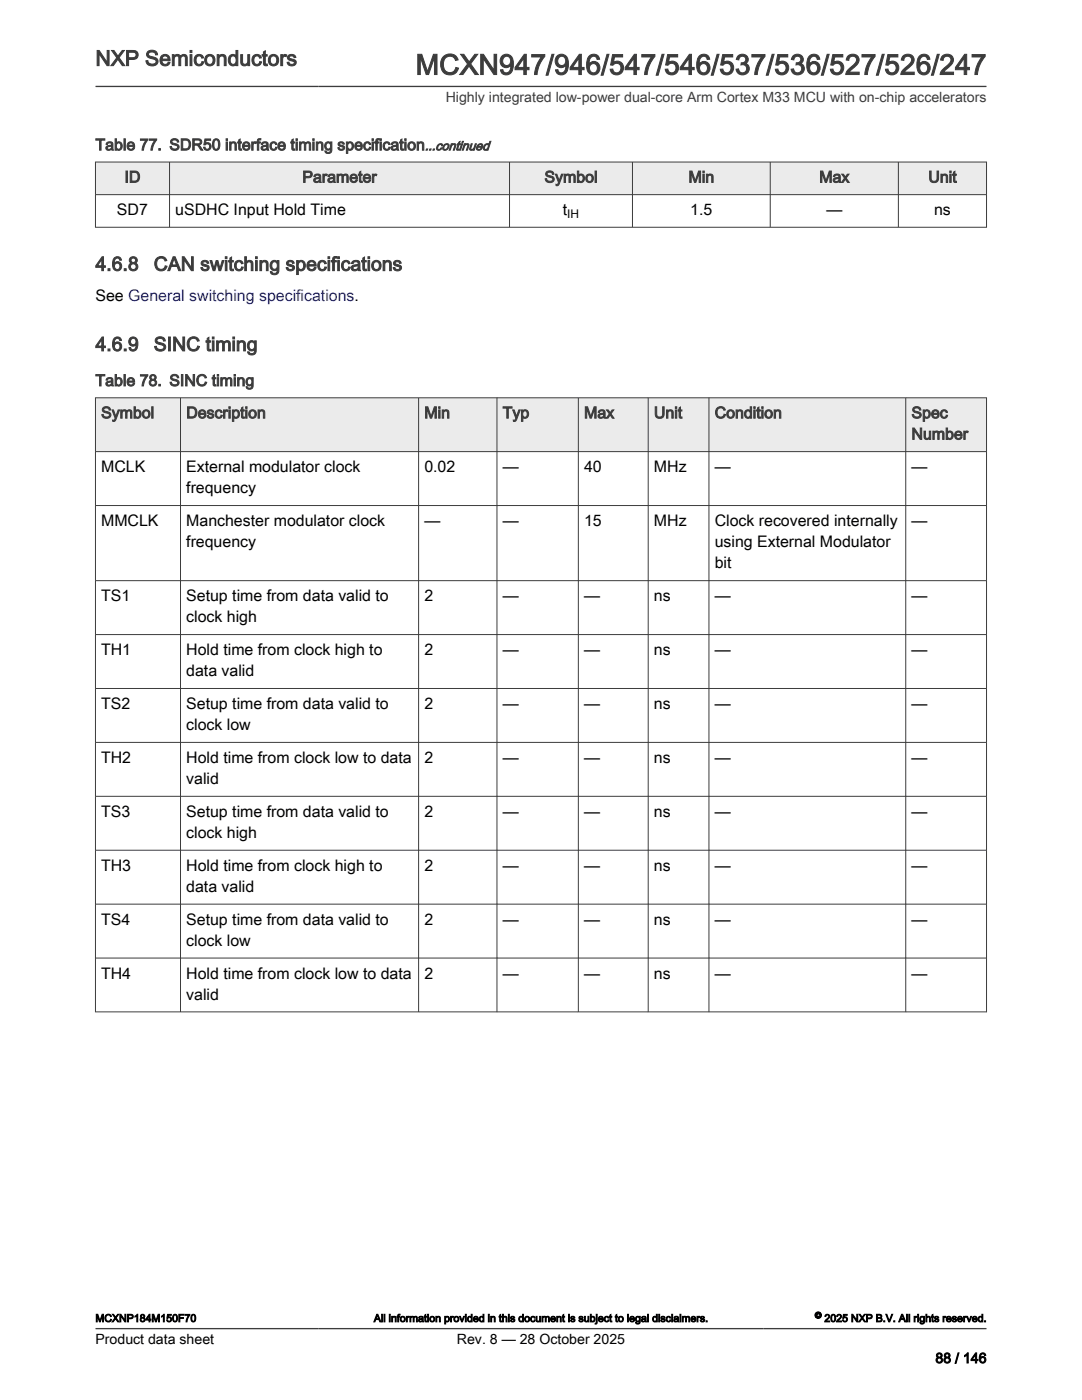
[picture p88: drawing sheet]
<svg xmlns="http://www.w3.org/2000/svg" width="216mm" height="279mm" viewBox="0 0 216 279" stroke-linecap="round" stroke-linejoin="round" font-family="sans-serif">
<defs><g id="words">
<text font-size="5.6" fill="#3c3c3c" x="82.9" y="14.9">MCXN947/946/547/546/537/536/527/526/247</text>
<text font-size="4.2" fill="#3c3c3c" x="19" y="13.1">NXP Semiconductors</text>
<g font-size="3.9" fill="#3c3c3c">
<text x="19" y="54">4.6.8</text>
<text x="30.7" y="54">CAN switching specifications</text>
<text x="19" y="70">4.6.9</text>
<text x="30.7" y="70">SINC timing</text>
</g>
<g font-size="3.2" fill="#3c3c3c">
<text x="19" y="30">Table 77. SDR50 interface timing specification</text>
<text x="24.8" y="36.4">ID</text>
<text x="60.3" y="36.4">Parameter</text>
<text x="108.6" y="36.4">Symbol</text>
<text x="137.4" y="36.4">Min</text>
<text x="163.5" y="36.4">Max</text>
<text x="185.2" y="36.4">Unit</text>
<text x="19" y="77">Table 78. SINC timing</text>
<text x="20.2" y="83.5">Symbol</text>
<text x="37.2" y="83.5">Description</text>
<text x="84.7" y="83.5">Min</text>
<text x="100.3" y="83.5">Typ</text>
<text x="116.5" y="83.5">Max</text>
<text x="130.5" y="83.5">Unit</text>
<text x="142.6" y="83.5">Condition</text>
<text x="181.9" y="83.5">Spec</text>
<text x="181.9" y="87.7">Number</text>
</g>
<g font-size="3.2">
<text x="23.3" y="42.9">SD7</text>
<text x="35" y="42.9">uSDHC Input Hold Time</text>
<text x="112.3" y="42.9">t</text>
<text x="137.7" y="42.9">1.5</text>
<text x="164.9" y="42.9">—</text>
<text x="186.4" y="42.9">ns</text>
<text x="19" y="60.1">See General switching specifications.</text>
<text x="20.2" y="94.2">MCLK</text>
<text x="37.2" y="94.2">External modulator clock</text>
<text x="84.7" y="94.2">0.02</text>
<text x="100.3" y="94.2">—</text>
<text x="116.5" y="94.2">40</text>
<text x="130.5" y="94.2">MHz</text>
<text x="142.6" y="94.2">—</text>
<text x="181.9" y="94.2">—</text>
<text x="37.2" y="98.4">frequency</text>
<text x="20.2" y="105">MMCLK</text>
<text x="37.2" y="105">Manchester modulator clock</text>
<text x="84.7" y="105">—</text>
<text x="100.3" y="105">—</text>
<text x="116.5" y="105">15</text>
<text x="130.5" y="105">MHz</text>
<text x="142.6" y="105">Clock recovered internally</text>
<text x="181.9" y="105">—</text>
<text x="37.2" y="109.2">frequency</text>
<text x="142.6" y="109.2">using External Modulator</text>
<text x="142.6" y="113.4">bit</text>
<text x="20.2" y="120">TS1</text>
<text x="37.2" y="120">Setup time from data valid to</text>
<text x="84.7" y="120">2</text>
<text x="100.3" y="120">—</text>
<text x="116.5" y="120">—</text>
<text x="130.5" y="120">ns</text>
<text x="142.6" y="120">—</text>
<text x="181.9" y="120">—</text>
<text x="37.2" y="124.2">clock high</text>
<text x="20.2" y="130.7">TH1</text>
<text x="37.2" y="130.7">Hold time from clock high to</text>
<text x="84.7" y="130.7">2</text>
<text x="100.3" y="130.7">—</text>
<text x="116.5" y="130.7">—</text>
<text x="130.5" y="130.7">ns</text>
<text x="142.6" y="130.7">—</text>
<text x="181.9" y="130.7">—</text>
<text x="37.2" y="135">data valid</text>
<text x="20.2" y="141.5">TS2</text>
<text x="37.2" y="141.5">Setup time from data valid to</text>
<text x="84.7" y="141.5">2</text>
<text x="100.3" y="141.5">—</text>
<text x="116.5" y="141.5">—</text>
<text x="130.5" y="141.5">ns</text>
<text x="142.6" y="141.5">—</text>
<text x="181.9" y="141.5">—</text>
<text x="37.2" y="145.7">clock low</text>
<text x="20.2" y="152.2">TH2</text>
<text x="37.2" y="152.2">Hold time from clock low to data</text>
<text x="84.7" y="152.2">2</text>
<text x="100.3" y="152.2">—</text>
<text x="116.5" y="152.2">—</text>
<text x="130.5" y="152.2">ns</text>
<text x="142.6" y="152.2">—</text>
<text x="181.9" y="152.2">—</text>
<text x="37.2" y="156.5">valid</text>
<text x="20.2" y="163">TS3</text>
<text x="37.2" y="163">Setup time from data valid to</text>
<text x="37.2" y="167.2">clock high</text>
<text x="84.7" y="163">2</text>
<text x="100.3" y="163">—</text>
<text x="116.5" y="163">—</text>
<text x="130.5" y="163">ns</text>
<text x="142.6" y="163">—</text>
<text x="181.9" y="163">—</text>
<text x="20.2" y="173.8">TH3</text>
<text x="37.2" y="173.8">Hold time from clock high to</text>
<text x="84.7" y="173.8">2</text>
<text x="100.3" y="173.8">—</text>
<text x="116.5" y="173.8">—</text>
<text x="130.5" y="173.8">ns</text>
<text x="142.6" y="173.8">—</text>
<text x="181.9" y="173.8">—</text>
<text x="37.2" y="178">data valid</text>
<text x="20.2" y="184.5">TS4</text>
<text x="37.2" y="184.5">Setup time from data valid to</text>
<text x="84.7" y="184.5">2</text>
<text x="100.3" y="184.5">—</text>
<text x="116.5" y="184.5">—</text>
<text x="130.5" y="184.5">ns</text>
<text x="142.6" y="184.5">—</text>
<text x="181.9" y="184.5">—</text>
<text x="37.2" y="188.8">clock low</text>
<text x="20.2" y="195.3">TH4</text>
<text x="37.2" y="195.3">Hold time from clock low to data</text>
<text x="84.7" y="195.3">2</text>
<text x="100.3" y="195.3">—</text>
<text x="116.5" y="195.3">—</text>
<text x="130.5" y="195.3">ns</text>
<text x="142.6" y="195.3">—</text>
<text x="181.9" y="195.3">—</text>
<text x="37.2" y="199.5">valid</text>
</g>
<text font-size="2.8" fill="#3c3c3c" x="88.9" y="20.4">Highly integrated low-power dual-core Arm Cortex M33 MCU with on-chip accelerators</text>
<g font-size="2.8">
<text x="19" y="268.1">Product data sheet</text>
<text x="91.2" y="268.1">Rev. 8 — 28 October 2025</text>
<text x="186.6" y="272">88 / 146</text>
</g>
<text font-size="2.6" fill="#3c3c3c" x="84.8" y="30">...continued</text>
<text font-size="2.4" x="113.2" y="43.6">IH</text>
<g font-size="2.1">
<text x="19" y="263.8">MCXNP184M150F70</text>
<text x="74.6" y="263.8">All information provided in this document is subject to legal disclaimers.</text>
<text x="164.5" y="263.8">2025 NXP B.V. All rights reserved.</text>
</g>
<text font-size="1.8" x="162.6" y="263.1">©</text>
</g></defs>
<path d="M19 32.3h177.8v6.5h-177.8z" fill-rule="evenodd" fill="#ebebeb"/>
<path d="M19 32.3h177.9M19 38.8h177.9M19 32.3v13.1M33.8 32.3v13.1M101.7 32.3v13.1M126.2 32.3v13.1M153.7 32.3v13.1M179.3 32.3v13.1M196.8 32.3v13.1M19 45.4h177.9" fill="none" stroke="#3c3c3c" stroke-width=".2"/>
<path d="M19 79.4h177.8v10.7h-177.8z" fill-rule="evenodd" fill="#ebebeb"/>
<g fill="none" stroke="#3c3c3c" stroke-width=".2">
<path d="M19 79.4h177.9M19 79.3v122.7M36 79.3v122.7M83.5 79.3v122.7M99.2 79.3v122.7M115.4 79.3v122.7M129.3 79.3v122.7M141.5 79.3v122.7M180.7 79.3v122.7M196.8 79.3v122.7M19 90.1h177.9M19 100.9h177.9"/>
<path d="M19 115.9h177.9M19 126.6h177.9M19 137.4h177.9M19 148.2h177.9M19 158.9h177.9M19 169.7h177.9M19 180.4h177.9M19 191.2h177.9M19 201.9h177.9"/>
</g>
<path d="M19 17.3h177.8M19 265.2h177.8" fill="none" stroke="#3c3c3c" stroke-width=".26"/>
<path d="M18.7 269.3h14v4h-14z" fill="#fff"/>
<use href="#words"/>
</svg>
